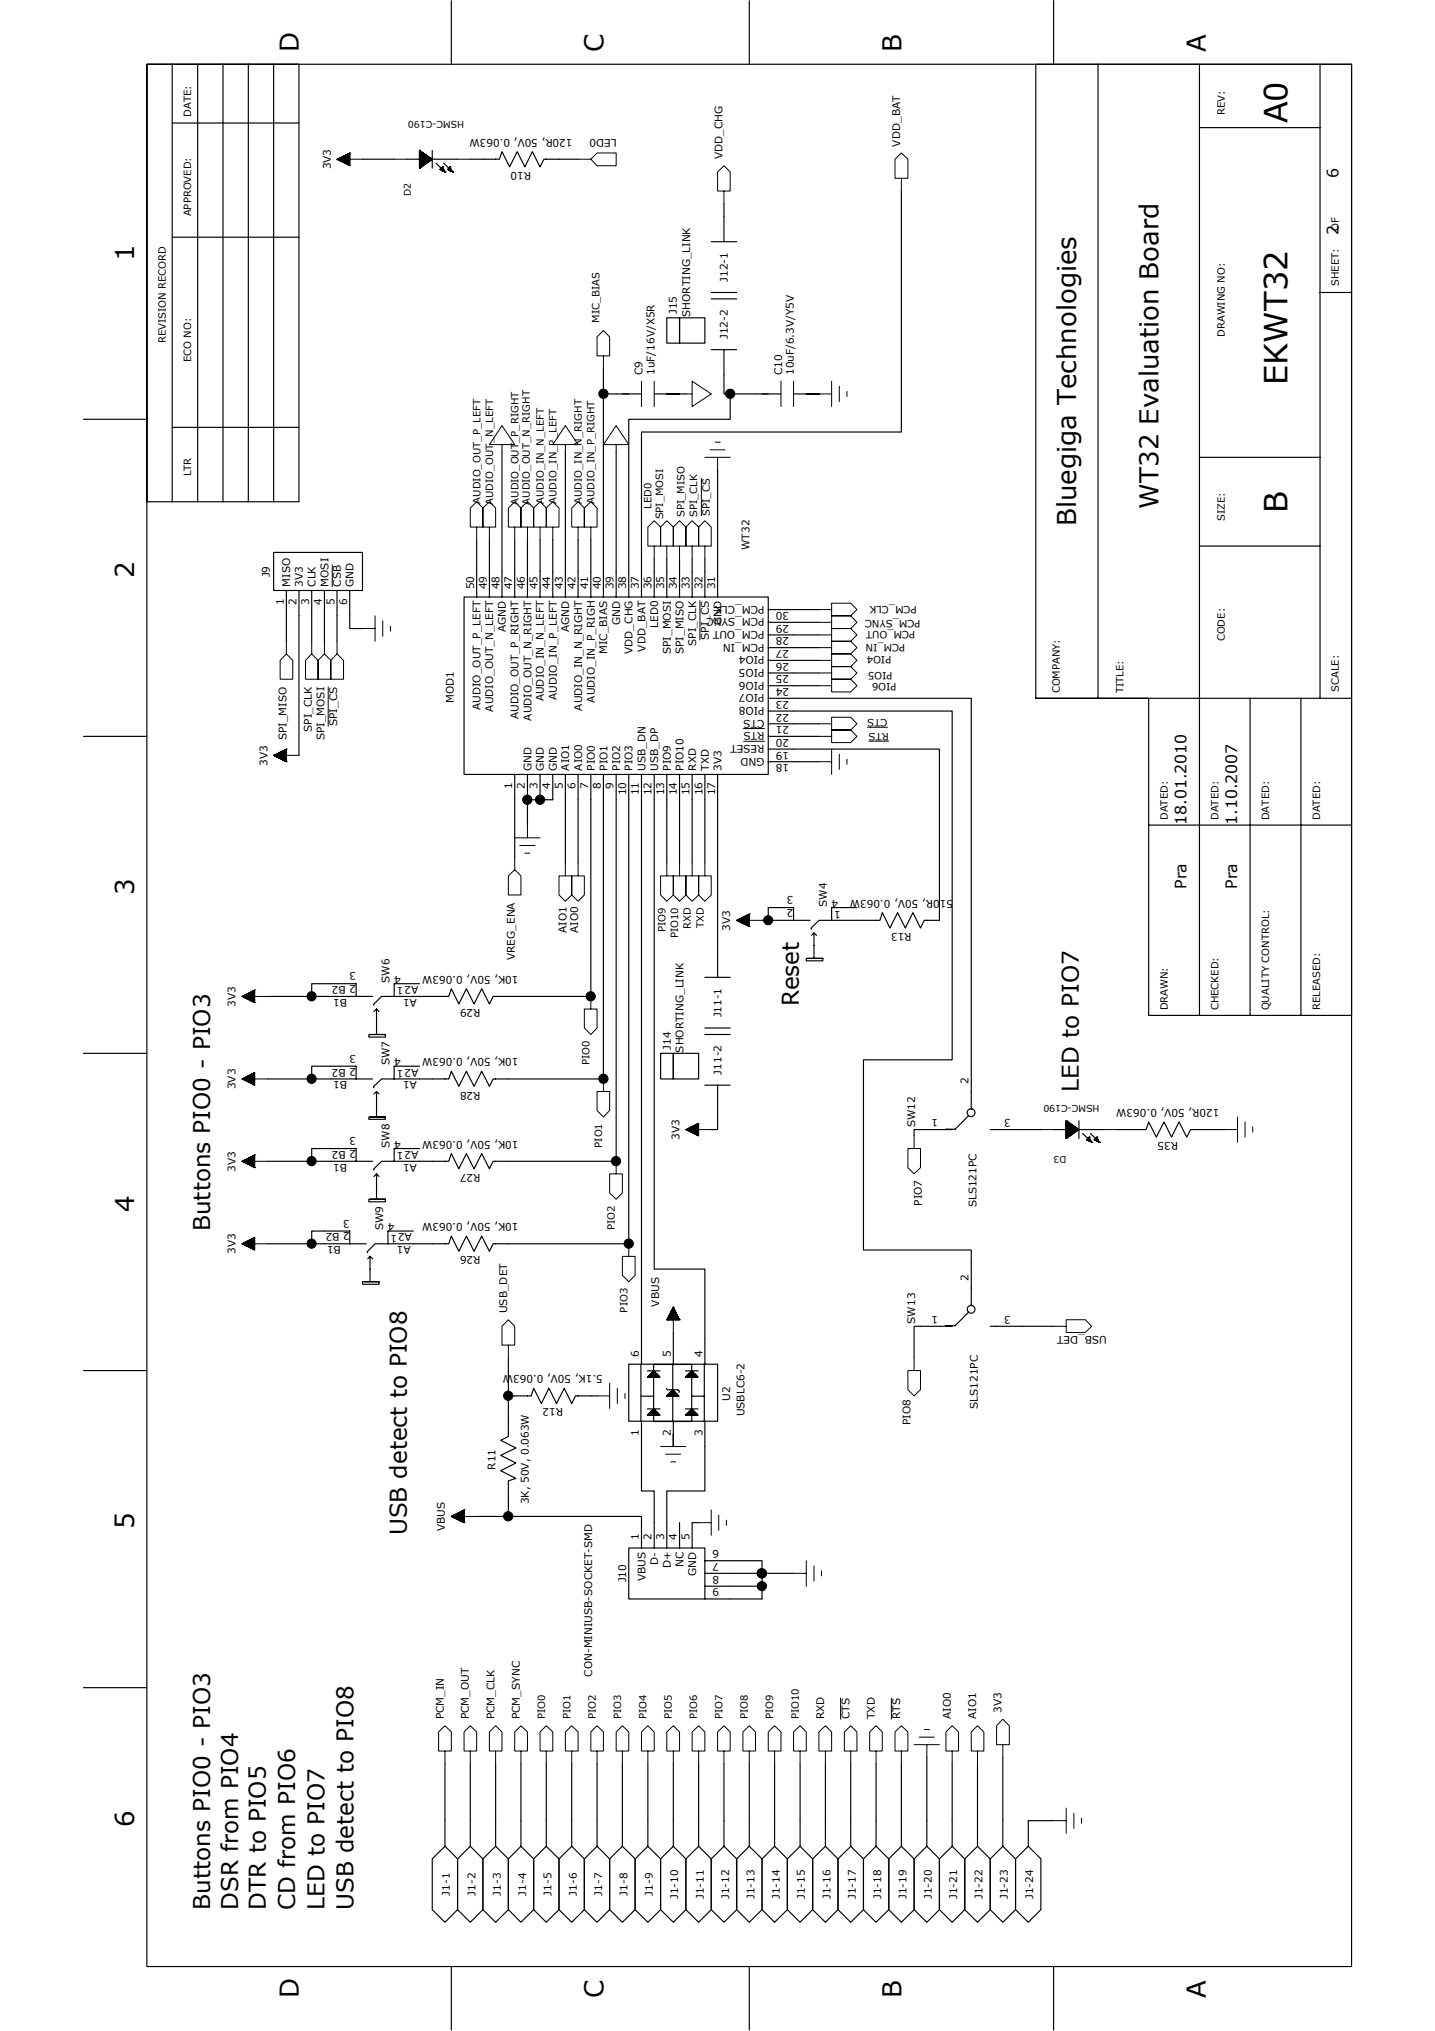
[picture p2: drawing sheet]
<svg xmlns="http://www.w3.org/2000/svg" width="210mm" height="297mm" viewBox="0 0 210 297" stroke-linecap="round" stroke-linejoin="round" font-family="sans-serif">
<defs><g id="words">
<g font-size="4.7">
<text x="188.3" y="18.1" transform="rotate(-90 188.3 18.1)">A0</text>
<text x="188.3" y="56.3" transform="rotate(-90 188.3 56.3)">EKWT32</text>
<text x="188.3" y="75" transform="rotate(-90 188.3 75)">B</text>
</g>
<g font-size="3.8">
<text x="43.7" y="7.5" transform="rotate(-90 43.7 7.5)">D</text>
<text x="88.3" y="7.5" transform="rotate(-90 88.3 7.5)">C</text>
<text x="131.8" y="7.5" transform="rotate(-90 131.8 7.5)">B</text>
<text x="176.4" y="7.5" transform="rotate(-90 176.4 7.5)">A</text>
<text x="19.6" y="38.1" transform="rotate(-90 19.6 38.1)">1</text>
<text x="157.4" y="77" transform="rotate(-90 157.4 77)">Bluegiga Technologies</text>
<text x="169.5" y="74.4" transform="rotate(-90 169.5 74.4)">WT32 Evaluation Board</text>
<text x="19.6" y="84.5" transform="rotate(-90 19.6 84.5)">2</text>
<text x="19.6" y="130.9" transform="rotate(-90 19.6 130.9)">3</text>
<text x="19.6" y="177.2" transform="rotate(-90 19.6 177.2)">4</text>
<text x="19.6" y="223.6" transform="rotate(-90 19.6 223.6)">5</text>
<text x="19.6" y="267.2" transform="rotate(-90 19.6 267.2)">6</text>
<text x="43.7" y="292.3" transform="rotate(-90 43.7 292.3)">D</text>
<text x="88.3" y="292.3" transform="rotate(-90 88.3 292.3)">C</text>
<text x="131.8" y="292.3" transform="rotate(-90 131.8 292.3)">B</text>
<text x="176.4" y="292.3" transform="rotate(-90 176.4 292.3)">A</text>
</g>
<g font-size="3.4">
<text x="116.8" y="147.2" transform="rotate(-90 116.8 147.2)">Reset</text>
<text x="157.8" y="159.6" transform="rotate(-90 157.8 159.6)">LED to PIO7</text>
<text x="30.8" y="180" transform="rotate(-90 30.8 180)">Buttons PIO0 - PIO3</text>
<text x="59.5" y="224.5" transform="rotate(-90 59.5 224.5)">USB detect to PIO8</text>
<text x="30.8" y="279.3" transform="rotate(-90 30.8 279.3)">Buttons PIO0 - PIO3</text>
<text x="34.8" y="279.3" transform="rotate(-90 34.8 279.3)">DSR from PIO4</text>
<text x="38.9" y="279.3" transform="rotate(-90 38.9 279.3)">DTR to PIO5</text>
<text x="43.2" y="279.3" transform="rotate(-90 43.2 279.3)">CD from PIO6</text>
<text x="47.5" y="279.3" transform="rotate(-90 47.5 279.3)">LED to PIO7</text>
<text x="51.7" y="279.3" transform="rotate(-90 51.7 279.3)">USB detect to PIO8</text>
</g>
<g font-size="2.3">
<text x="195.8" y="26.1" transform="rotate(-90 195.8 26.1)">6</text>
<text x="195.8" y="34.4" transform="rotate(-90 195.8 34.4)">2</text>
<text x="173.5" y="120.7" transform="rotate(-90 173.5 120.7)">18.01.2010</text>
<text x="181" y="120.7" transform="rotate(-90 181 120.7)">1.10.2007</text>
<text x="173.5" y="130" transform="rotate(-90 173.5 130)">Pra</text>
<text x="181" y="130" transform="rotate(-90 181 130)">Pra</text>
</g>
<g font-size="1.5">
<text x="28" y="17.1" transform="rotate(-90 28 17.1)">DATE:</text>
<text x="179.2" y="16.8" transform="rotate(-90 179.2 16.8)">REV:</text>
<text x="83.8" y="20.3" transform="rotate(-180 83.8 20.3)">120R, 50V, 0.063W</text>
<text x="90.2" y="20.3" transform="rotate(-180 90.2 20.3)">LED0</text>
<text x="105.7" y="23.3" transform="rotate(-90 105.7 23.3)">VDD_CHG</text>
<text x="131.7" y="21.4" transform="rotate(-90 131.7 21.4)">VDD_BAT</text>
<text x="48.4" y="24.8" transform="rotate(-90 48.4 24.8)">3V3</text>
<text x="77.7" y="25.1" transform="rotate(-180 77.7 25.1)">R10</text>
<text x="28" y="31.6" transform="rotate(-90 28 31.6)">APPROVED:</text>
<text x="195.8" y="33.8" transform="rotate(-90 195.8 33.8)">OF</text>
<text x="106.4" y="41.2" transform="rotate(-90 106.4 41.2)">J12-1</text>
<text x="195.8" y="41.8" transform="rotate(-90 195.8 41.8)">SHEET:</text>
<text x="87.7" y="47.2" transform="rotate(-90 87.7 47.2)">MIC_BIAS</text>
<text x="99" y="46" transform="rotate(-90 99 46)">J15</text>
<text x="100.9" y="46.3" transform="rotate(-90 100.9 46.3)">SHORTING_LINK</text>
<text x="24.3" y="50.2" transform="rotate(-90 24.3 50.2)">REVISION RECORD</text>
<text x="28" y="53" transform="rotate(-90 28 53)">ECO NO:</text>
<text x="106.4" y="49.6" transform="rotate(-90 106.4 49.6)">J12-2</text>
<text x="179.2" y="49.3" transform="rotate(-90 179.2 49.3)">DRAWING NO:</text>
<text x="94" y="54.8" transform="rotate(-90 94 54.8)">C9</text>
<text x="95.7" y="54.8" transform="rotate(-90 95.7 54.8)">1uF/16V/X5R</text>
<text x="114.4" y="54.8" transform="rotate(-90 114.4 54.8)">C10</text>
<text x="116.1" y="54.8" transform="rotate(-90 116.1 54.8)">10uF/6.3V/Y5V</text>
<text x="28" y="69.7" transform="rotate(-90 28 69.7)">LTR</text>
<text x="70.3" y="73.6" transform="rotate(-90 70.3 73.6)">AUDIO_OUT_P_LEFT</text>
<text x="72.1" y="73.9" transform="rotate(-90 72.1 73.9)">AUDIO_OUT_N_LEFT</text>
<text x="75.8" y="73.8" transform="rotate(-90 75.8 73.8)">AUDIO_OUT_P_RIGHT</text>
<text x="77.5" y="73.8" transform="rotate(-90 77.5 73.8)">AUDIO_OUT_N_RIGHT</text>
<text x="79.6" y="73.7" transform="rotate(-90 79.6 73.7)">AUDIO_IN_N_LEFT</text>
<text x="81.4" y="73.7" transform="rotate(-90 81.4 73.7)">AUDIO_IN_P_LEFT</text>
<text x="85.1" y="73.7" transform="rotate(-90 85.1 73.7)">AUDIO_IN_N_RIGHT</text>
<text x="87" y="73.7" transform="rotate(-90 87 73.7)">AUDIO_IN_P_RIGHT</text>
<text x="95.3" y="74.4" transform="rotate(-90 95.3 74.4)">LED0</text>
<text x="97" y="76" transform="rotate(-90 97 76)">SPI_MOSI</text>
<text x="100.1" y="75.6" transform="rotate(-90 100.1 75.6)">SPI_MISO</text>
<text x="102" y="75.6" transform="rotate(-90 102 75.6)">SPI_CLK</text>
<text x="103.8" y="75.4" transform="rotate(-90 103.8 75.4)">SPI_CS</text>
<text x="179.2" y="76.2" transform="rotate(-90 179.2 76.2)">SIZE:</text>
<text x="109.6" y="80.4" transform="rotate(-90 109.6 80.4)">WT32</text>
<text x="39.5" y="84.4" transform="rotate(-90 39.5 84.4)">J9</text>
<text x="41.5" y="88.5" transform="rotate(-90 41.5 88.5)">1</text>
<text x="42.5" y="85.8" transform="rotate(-90 42.5 85.8)">MISO</text>
<text x="43.4" y="88.5" transform="rotate(-90 43.4 88.5)">2</text>
<text x="44.3" y="85.8" transform="rotate(-90 44.3 85.8)">3V3</text>
<text x="45.2" y="88.5" transform="rotate(-90 45.2 88.5)">3</text>
<text x="46.2" y="85.8" transform="rotate(-90 46.2 85.8)">CLK</text>
<text x="47.1" y="88.5" transform="rotate(-90 47.1 88.5)">4</text>
<text x="48" y="85.8" transform="rotate(-90 48 85.8)">MOSI</text>
<text x="48.9" y="88.5" transform="rotate(-90 48.9 88.5)">5</text>
<text x="49.9" y="85.8" transform="rotate(-90 49.9 85.8)">CSB</text>
<text x="50.8" y="88.5" transform="rotate(-90 50.8 88.5)">6</text>
<text x="51.7" y="85.8" transform="rotate(-90 51.7 85.8)">GND</text>
<text x="69.3" y="86.2" transform="rotate(-90 69.3 86.2)">50</text>
<text x="71.2" y="86.2" transform="rotate(-90 71.2 86.2)">49</text>
<text x="73" y="86.2" transform="rotate(-90 73 86.2)">48</text>
<text x="74.9" y="86.2" transform="rotate(-90 74.9 86.2)">47</text>
<text x="76.8" y="86.2" transform="rotate(-90 76.8 86.2)">46</text>
<text x="78.6" y="86.2" transform="rotate(-90 78.6 86.2)">45</text>
<text x="80.5" y="86.2" transform="rotate(-90 80.5 86.2)">44</text>
<text x="82.3" y="86.2" transform="rotate(-90 82.3 86.2)">43</text>
<text x="84.2" y="86.2" transform="rotate(-90 84.2 86.2)">42</text>
<text x="86" y="86.2" transform="rotate(-90 86 86.2)">41</text>
<text x="87.9" y="86.2" transform="rotate(-90 87.9 86.2)">40</text>
<text x="89.7" y="86.2" transform="rotate(-90 89.7 86.2)">39</text>
<text x="91.6" y="86.2" transform="rotate(-90 91.6 86.2)">38</text>
<text x="93.5" y="86.2" transform="rotate(-90 93.5 86.2)">37</text>
<text x="95.3" y="86.2" transform="rotate(-90 95.3 86.2)">36</text>
<text x="97.2" y="86.2" transform="rotate(-90 97.2 86.2)">35</text>
<text x="99" y="86.2" transform="rotate(-90 99 86.2)">34</text>
<text x="100.9" y="86.2" transform="rotate(-90 100.9 86.2)">33</text>
<text x="102.7" y="86.2" transform="rotate(-90 102.7 86.2)">32</text>
<text x="104.6" y="86.2" transform="rotate(-90 104.6 86.2)">31</text>
<text x="111.8" y="88.6" transform="rotate(-180 111.8 88.6)">PCM_CLK</text>
<text x="115.4" y="89.5" transform="rotate(-180 115.4 89.5)">30</text>
<text x="134.1" y="88.6" transform="rotate(-180 134.1 88.6)">PCM_CLK</text>
<text x="74" y="92.4" transform="rotate(-90 74 92.4)">AGND</text>
<text x="83.3" y="92.4" transform="rotate(-90 83.3 92.4)">AGND</text>
<text x="88.8" y="95.7" transform="rotate(-90 88.8 95.7)">MIC_BIAS</text>
<text x="90.7" y="91.4" transform="rotate(-90 90.7 91.4)">GND</text>
<text x="92.5" y="95.7" transform="rotate(-90 92.5 95.7)">VDD_CHG</text>
<text x="94.4" y="95.3" transform="rotate(-90 94.4 95.3)">VDD_BAT</text>
<text x="96.3" y="91.8" transform="rotate(-90 96.3 91.8)">LED0</text>
<text x="98.1" y="95.7" transform="rotate(-90 98.1 95.7)">SPI_MOSI</text>
<text x="100" y="95.7" transform="rotate(-90 100 95.7)">SPI_MISO</text>
<text x="101.8" y="94.4" transform="rotate(-90 101.8 94.4)">SPI_CLK</text>
<text x="103.7" y="93.6" transform="rotate(-90 103.7 93.6)">SPI_CS</text>
<text x="105.5" y="91.4" transform="rotate(-90 105.5 91.4)">GND</text>
<text x="111.8" y="94.1" transform="rotate(-180 111.8 94.1)">PCM_IN</text>
<text x="111.8" y="92.3" transform="rotate(-180 111.8 92.3)">PCM_OUT</text>
<text x="111.8" y="90.4" transform="rotate(-180 111.8 90.4)">PCM_SYNC</text>
<text x="115.4" y="95.1" transform="rotate(-180 115.4 95.1)">27</text>
<text x="115.4" y="93.2" transform="rotate(-180 115.4 93.2)">28</text>
<text x="115.4" y="91.4" transform="rotate(-180 115.4 91.4)">29</text>
<text x="132.4" y="94.2" transform="rotate(-180 132.4 94.2)">PCM_IN</text>
<text x="133.9" y="92.3" transform="rotate(-180 133.9 92.3)">PCM_OUT</text>
<text x="134.6" y="90.6" transform="rotate(-180 134.6 90.6)">PCM_SYNC</text>
<text x="179.2" y="93.8" transform="rotate(-90 179.2 93.8)">CODE:</text>
<text x="111.8" y="101.6" transform="rotate(-180 111.8 101.6)">PIO7</text>
<text x="111.8" y="99.7" transform="rotate(-180 111.8 99.7)">PIO6</text>
<text x="111.8" y="97.9" transform="rotate(-180 111.8 97.9)">PIO5</text>
<text x="111.8" y="96" transform="rotate(-180 111.8 96)">PIO4</text>
<text x="115.4" y="100.6" transform="rotate(-180 115.4 100.6)">24</text>
<text x="115.4" y="98.8" transform="rotate(-180 115.4 98.8)">25</text>
<text x="115.4" y="96.9" transform="rotate(-180 115.4 96.9)">26</text>
<text x="130.4" y="96" transform="rotate(-180 130.4 96)">PIO4</text>
<text x="130.6" y="98.2" transform="rotate(-180 130.6 98.2)">PIO5</text>
<text x="131.1" y="99.9" transform="rotate(-180 131.1 99.9)">PIO6</text>
<text x="155" y="101.4" transform="rotate(-90 155 101.4)">COMPANY:</text>
<text x="164.3" y="101.4" transform="rotate(-90 164.3 101.4)">TITLE:</text>
<text x="195.8" y="101.2" transform="rotate(-90 195.8 101.2)">SCALE:</text>
<text x="45.6" y="107.1" transform="rotate(-90 45.6 107.1)">SPI_CLK</text>
<text x="49.3" y="106.2" transform="rotate(-90 49.3 106.2)">SPI_CS</text>
<text x="66.4" y="102.8" transform="rotate(-90 66.4 102.8)">MOD1</text>
<text x="70.3" y="103.9" transform="rotate(-90 70.3 103.9)">AUDIO_OUT_P_LEFT</text>
<text x="72.2" y="104.1" transform="rotate(-90 72.2 104.1)">AUDIO_OUT_N_LEFT</text>
<text x="75.9" y="105.2" transform="rotate(-90 75.9 105.2)">AUDIO_OUT_P_RIGHT</text>
<text x="77.7" y="105.4" transform="rotate(-90 77.7 105.4)">AUDIO_OUT_N_RIGHT</text>
<text x="79.6" y="102.6" transform="rotate(-90 79.6 102.6)">AUDIO_IN_N_LEFT</text>
<text x="81.4" y="102.4" transform="rotate(-90 81.4 102.4)">AUDIO_IN_P_LEFT</text>
<text x="85.1" y="103.9" transform="rotate(-90 85.1 103.9)">AUDIO_IN_N_RIGHT</text>
<text x="87" y="102.8" transform="rotate(-90 87 102.8)">AUDIO_IN_P_RIGH</text>
<text x="111.8" y="107.1" transform="rotate(-180 111.8 107.1)">RTS</text>
<text x="111.8" y="105.3" transform="rotate(-180 111.8 105.3)">CTS</text>
<text x="111.8" y="103.4" transform="rotate(-180 111.8 103.4)">PIO8</text>
<text x="115.4" y="106.2" transform="rotate(-180 115.4 106.2)">21</text>
<text x="115.4" y="104.4" transform="rotate(-180 115.4 104.4)">22</text>
<text x="115.4" y="102.5" transform="rotate(-180 115.4 102.5)">23</text>
<text x="129.8" y="105.1" transform="rotate(-180 129.8 105.1)">CTS</text>
<text x="130" y="107.1" transform="rotate(-180 130 107.1)">RTS</text>
<text x="39.1" y="112" transform="rotate(-90 39.1 112)">3V3</text>
<text x="41.9" y="108.3" transform="rotate(-90 41.9 108.3)">SPI_MISO</text>
<text x="47.5" y="108.3" transform="rotate(-90 47.5 108.3)">SPI_MOSI</text>
<text x="77.7" y="112.7" transform="rotate(-90 77.7 112.7)">GND</text>
<text x="79.6" y="112.7" transform="rotate(-90 79.6 112.7)">GND</text>
<text x="81.4" y="112.7" transform="rotate(-90 81.4 112.7)">GND</text>
<text x="83.3" y="112.7" transform="rotate(-90 83.3 112.7)">AIO1</text>
<text x="85.1" y="112.7" transform="rotate(-90 85.1 112.7)">AIO0</text>
<text x="87" y="112.7" transform="rotate(-90 87 112.7)">PIO0</text>
<text x="88.8" y="112.7" transform="rotate(-90 88.8 112.7)">PIO1</text>
<text x="90.7" y="112.7" transform="rotate(-90 90.7 112.7)">PIO2</text>
<text x="92.5" y="112.7" transform="rotate(-90 92.5 112.7)">PIO3</text>
<text x="94.4" y="112.7" transform="rotate(-90 94.4 112.7)">USB_DN</text>
<text x="96.3" y="112.7" transform="rotate(-90 96.3 112.7)">USB_DP</text>
<text x="98.1" y="112.7" transform="rotate(-90 98.1 112.7)">PIO9</text>
<text x="100" y="112.7" transform="rotate(-90 100 112.7)">PIO10</text>
<text x="101.8" y="112.7" transform="rotate(-90 101.8 112.7)">RXD</text>
<text x="103.7" y="112.7" transform="rotate(-90 103.7 112.7)">TXD</text>
<text x="105.5" y="112.7" transform="rotate(-90 105.5 112.7)">3V3</text>
<text x="111.8" y="110.8" transform="rotate(-180 111.8 110.8)">GND</text>
<text x="111.8" y="109" transform="rotate(-180 111.8 109)">RESET</text>
<text x="115.4" y="111.8" transform="rotate(-180 115.4 111.8)">18</text>
<text x="115.4" y="109.9" transform="rotate(-180 115.4 109.9)">19</text>
<text x="115.4" y="108.1" transform="rotate(-180 115.4 108.1)">20</text>
<text x="74.9" y="115.4" transform="rotate(-90 74.9 115.4)">1</text>
<text x="76.8" y="115.4" transform="rotate(-90 76.8 115.4)">2</text>
<text x="78.6" y="115.4" transform="rotate(-90 78.6 115.4)">3</text>
<text x="80.5" y="115.4" transform="rotate(-90 80.5 115.4)">4</text>
<text x="82.3" y="115.4" transform="rotate(-90 82.3 115.4)">5</text>
<text x="84.2" y="115.4" transform="rotate(-90 84.2 115.4)">6</text>
<text x="86" y="115.4" transform="rotate(-90 86 115.4)">7</text>
<text x="87.9" y="115.4" transform="rotate(-90 87.9 115.4)">8</text>
<text x="89.7" y="115.4" transform="rotate(-90 89.7 115.4)">9</text>
<text x="91.6" y="116.3" transform="rotate(-90 91.6 116.3)">10</text>
<text x="93.5" y="116.3" transform="rotate(-90 93.5 116.3)">11</text>
<text x="95.3" y="116.3" transform="rotate(-90 95.3 116.3)">12</text>
<text x="97.2" y="116.3" transform="rotate(-90 97.2 116.3)">13</text>
<text x="99" y="116.3" transform="rotate(-90 99 116.3)">14</text>
<text x="100.9" y="116.3" transform="rotate(-90 100.9 116.3)">15</text>
<text x="102.7" y="116.3" transform="rotate(-90 102.7 116.3)">16</text>
<text x="104.6" y="116.3" transform="rotate(-90 104.6 116.3)">17</text>
<text x="170.8" y="120" transform="rotate(-90 170.8 120)">DATED:</text>
<text x="178.2" y="120" transform="rotate(-90 178.2 120)">DATED:</text>
<text x="185.7" y="120" transform="rotate(-90 185.7 120)">DATED:</text>
<text x="193.1" y="120" transform="rotate(-90 193.1 120)">DATED:</text>
<text x="116.1" y="131.1" transform="rotate(-180 116.1 131.1)">3</text>
<text x="122.6" y="131.6" transform="rotate(-180 122.6 131.6)">4</text>
<text x="139.4" y="131.6" transform="rotate(-180 139.4 131.6)">510R, 50V, 0.063W</text>
<text x="82.9" y="136.5" transform="rotate(-90 82.9 136.5)">AIO1</text>
<text x="84.6" y="136.5" transform="rotate(-90 84.6 136.5)">AIO0</text>
<text x="97.4" y="136.3" transform="rotate(-90 97.4 136.3)">PIO9</text>
<text x="99.2" y="137.2" transform="rotate(-90 99.2 137.2)">PIO10</text>
<text x="101.1" y="135.9" transform="rotate(-90 101.1 135.9)">RXD</text>
<text x="102.9" y="135.8" transform="rotate(-90 102.9 135.8)">TXD</text>
<text x="106.8" y="136.1" transform="rotate(-90 106.8 136.1)">3V3</text>
<text x="116.1" y="132.9" transform="rotate(-180 116.1 132.9)">2</text>
<text x="120.9" y="132.7" transform="rotate(-90 120.9 132.7)">SW4</text>
<text x="123" y="133.2" transform="rotate(-180 123 133.2)">1</text>
<text x="133.3" y="136.5" transform="rotate(-180 133.3 136.5)">R13</text>
<text x="52.1" y="142.2" transform="rotate(-180 52.1 142.2)">3</text>
<text x="57" y="143.8" transform="rotate(-90 57 143.8)">SW6</text>
<text x="58.6" y="142.7" transform="rotate(-180 58.6 142.7)">4</text>
<text x="75.3" y="140.4" transform="rotate(-90 75.3 140.4)">VREG_ENA</text>
<text x="75.9" y="142.7" transform="rotate(-180 75.9 142.7)">10K, 50V, 0.063W</text>
<text x="34.5" y="147.2" transform="rotate(-90 34.5 147.2)">3V3</text>
<text x="50.8" y="146.1" transform="rotate(-180 50.8 146.1)">B1</text>
<text x="52.1" y="144" transform="rotate(-180 52.1 144)">2 B2</text>
<text x="61" y="146.1" transform="rotate(-180 61 146.1)">A1</text>
<text x="61.2" y="144.2" transform="rotate(-180 61.2 144.2)">A21</text>
<text x="70.3" y="147.6" transform="rotate(-180 70.3 147.6)">R29</text>
<text x="105.5" y="148.8" transform="rotate(-90 105.5 148.8)">J11-1</text>
<text x="170.8" y="147.8" transform="rotate(-90 170.8 147.8)">DRAWN:</text>
<text x="178.2" y="147.8" transform="rotate(-90 178.2 147.8)">CHECKED:</text>
<text x="185.7" y="147.8" transform="rotate(-90 185.7 147.8)">QUALITY CONTROL:</text>
<text x="193.1" y="147.8" transform="rotate(-90 193.1 147.8)">RELEASED:</text>
<text x="52.1" y="154.3" transform="rotate(-180 52.1 154.3)">3</text>
<text x="57" y="155.8" transform="rotate(-90 57 155.8)">SW7</text>
<text x="58.6" y="154.8" transform="rotate(-180 58.6 154.8)">4</text>
<text x="75.9" y="154.8" transform="rotate(-180 75.9 154.8)">10K, 50V, 0.063W</text>
<text x="86.2" y="155.8" transform="rotate(-90 86.2 155.8)">PIO0</text>
<text x="98.1" y="153.5" transform="rotate(-90 98.1 153.5)">J14</text>
<text x="100" y="153.9" transform="rotate(-90 100 153.9)">SHORTING_LINK</text>
<text x="34.5" y="159.3" transform="rotate(-90 34.5 159.3)">3V3</text>
<text x="50.8" y="158.1" transform="rotate(-180 50.8 158.1)">B1</text>
<text x="52.1" y="156.1" transform="rotate(-180 52.1 156.1)">2 B2</text>
<text x="61" y="158.1" transform="rotate(-180 61 158.1)">A1</text>
<text x="61.2" y="156.3" transform="rotate(-180 61.2 156.3)">A21</text>
<text x="70.3" y="159.6" transform="rotate(-180 70.3 159.6)">R28</text>
<text x="105.5" y="157.2" transform="rotate(-90 105.5 157.2)">J11-2</text>
<text x="141.7" y="158.5" transform="rotate(-90 141.7 158.5)">2</text>
<text x="52.1" y="166.3" transform="rotate(-180 52.1 166.3)">3</text>
<text x="57" y="167.9" transform="rotate(-90 57 167.9)">SW8</text>
<text x="58.6" y="166.8" transform="rotate(-180 58.6 166.8)">4</text>
<text x="75.9" y="166.8" transform="rotate(-180 75.9 166.8)">10K, 50V, 0.063W</text>
<text x="88.1" y="167.9" transform="rotate(-90 88.1 167.9)">PIO1</text>
<text x="99.4" y="166.7" transform="rotate(-90 99.4 166.7)">3V3</text>
<text x="133.9" y="164.9" transform="rotate(-90 133.9 164.9)">SW12</text>
<text x="137.2" y="163.7" transform="rotate(-180 137.2 163.7)">1</text>
<text x="147.9" y="163.7" transform="rotate(-180 147.9 163.7)">3</text>
<text x="172.3" y="167.1" transform="rotate(-180 172.3 167.1)">R35</text>
<text x="178.4" y="162.2" transform="rotate(-180 178.4 162.2)">120R, 50V, 0.063W</text>
<text x="34.5" y="171.3" transform="rotate(-90 34.5 171.3)">3V3</text>
<text x="50.8" y="170.2" transform="rotate(-180 50.8 170.2)">B1</text>
<text x="52.1" y="168.1" transform="rotate(-180 52.1 168.1)">2 B2</text>
<text x="61" y="170.2" transform="rotate(-180 61 170.2)">A1</text>
<text x="61.2" y="168.3" transform="rotate(-180 61.2 168.3)">A21</text>
<text x="70.3" y="171.7" transform="rotate(-180 70.3 171.7)">R27</text>
<text x="51.2" y="178.4" transform="rotate(-180 51.2 178.4)">3</text>
<text x="56" y="180" transform="rotate(-90 56 180)">SW9</text>
<text x="57.7" y="178.9" transform="rotate(-180 57.7 178.9)">4</text>
<text x="75.9" y="178.9" transform="rotate(-180 75.9 178.9)">10K, 50V, 0.063W</text>
<text x="89.9" y="179.9" transform="rotate(-90 89.9 179.9)">PIO2</text>
<text x="134.8" y="176.3" transform="rotate(-90 134.8 176.3)">PIO7</text>
<text x="142.9" y="176.6" transform="rotate(-90 142.9 176.6)">SLS121PC</text>
<text x="34.5" y="183.4" transform="rotate(-90 34.5 183.4)">3V3</text>
<text x="49.9" y="182.2" transform="rotate(-180 49.9 182.2)">B1</text>
<text x="51.2" y="180.2" transform="rotate(-180 51.2 180.2)">2 B2</text>
<text x="60.1" y="182.2" transform="rotate(-180 60.1 182.2)">A1</text>
<text x="60.3" y="180.4" transform="rotate(-180 60.3 180.4)">A21</text>
<text x="70.3" y="183.7" transform="rotate(-180 70.3 183.7)">R26</text>
<text x="91.8" y="192" transform="rotate(-90 91.8 192)">PIO3</text>
<text x="96.4" y="191.1" transform="rotate(-90 96.4 191.1)">VBUS</text>
<text x="141.7" y="187.3" transform="rotate(-90 141.7 187.3)">2</text>
<text x="74.2" y="192.1" transform="rotate(-90 74.2 192.1)">USB_DET</text>
<text x="133.9" y="193.6" transform="rotate(-90 133.9 193.6)">SW13</text>
<text x="137.2" y="192.4" transform="rotate(-180 137.2 192.4)">1</text>
<text x="147.9" y="192.4" transform="rotate(-180 147.9 192.4)">3</text>
<text x="161.9" y="195.4" transform="rotate(-180 161.9 195.4)">USB_DET</text>
<text x="88.2" y="201.1" transform="rotate(-180 88.2 201.1)">5.1K, 50V, 0.063W</text>
<text x="93.5" y="198.4" transform="rotate(-90 93.5 198.4)">6</text>
<text x="98.1" y="198.4" transform="rotate(-90 98.1 198.4)">5</text>
<text x="102.7" y="198.4" transform="rotate(-90 102.7 198.4)">4</text>
<text x="82.4" y="206" transform="rotate(-180 82.4 206)">R12</text>
<text x="93.5" y="210" transform="rotate(-90 93.5 210)">1</text>
<text x="98.1" y="210" transform="rotate(-90 98.1 210)">2</text>
<text x="102.7" y="210" transform="rotate(-90 102.7 210)">3</text>
<text x="106.8" y="204.9" transform="rotate(-90 106.8 204.9)">U2</text>
<text x="108.9" y="207.2" transform="rotate(-90 108.9 207.2)">USBLC6-2</text>
<text x="133.2" y="208.4" transform="rotate(-90 133.2 208.4)">PIO8</text>
<text x="143" y="206.1" transform="rotate(-90 143 206.1)">SLS121PC</text>
<text x="72.5" y="214.9" transform="rotate(-90 72.5 214.9)">R11</text>
<text x="77.4" y="220" transform="rotate(-90 77.4 220)">3K, 50V, 0.063W</text>
<text x="65.1" y="223.9" transform="rotate(-90 65.1 223.9)">VBUS</text>
<text x="93.5" y="225.3" transform="rotate(-90 93.5 225.3)">1</text>
<text x="95.3" y="225.3" transform="rotate(-90 95.3 225.3)">2</text>
<text x="97.2" y="225.3" transform="rotate(-90 97.2 225.3)">3</text>
<text x="99" y="225.3" transform="rotate(-90 99 225.3)">4</text>
<text x="100.9" y="225.3" transform="rotate(-90 100.9 225.3)">5</text>
<text x="105.2" y="226.7" transform="rotate(-180 105.2 226.7)">6</text>
<text x="91.6" y="231.4" transform="rotate(-90 91.6 231.4)">J10</text>
<text x="94.4" y="231.2" transform="rotate(-90 94.4 231.2)">VBUS</text>
<text x="96.3" y="228.8" transform="rotate(-90 96.3 228.8)">D-</text>
<text x="98.1" y="229.4" transform="rotate(-90 98.1 229.4)">D+</text>
<text x="100" y="229.2" transform="rotate(-90 100 229.2)">NC</text>
<text x="101.8" y="230.5" transform="rotate(-90 101.8 230.5)">GND</text>
<text x="105.2" y="228.6" transform="rotate(-180 105.2 228.6)">7</text>
<text x="105.2" y="230.4" transform="rotate(-180 105.2 230.4)">8</text>
<text x="105.2" y="232.3" transform="rotate(-180 105.2 232.3)">9</text>
<text x="86.6" y="245.2" transform="rotate(-90 86.6 245.2)">CON-MINIUSB-SOCKET-SMD</text>
<text x="64.9" y="251.4" transform="rotate(-90 64.9 251.4)">PCM_IN</text>
<text x="68.6" y="251.4" transform="rotate(-90 68.6 251.4)">PCM_OUT</text>
<text x="72.3" y="251.4" transform="rotate(-90 72.3 251.4)">PCM_CLK</text>
<text x="76" y="251.4" transform="rotate(-90 76 251.4)">PCM_SYNC</text>
<text x="79.7" y="251.4" transform="rotate(-90 79.7 251.4)">PIO0</text>
<text x="83.4" y="251.4" transform="rotate(-90 83.4 251.4)">PIO1</text>
<text x="87.1" y="251.4" transform="rotate(-90 87.1 251.4)">PIO2</text>
<text x="90.9" y="251.4" transform="rotate(-90 90.9 251.4)">PIO3</text>
<text x="94.6" y="251.4" transform="rotate(-90 94.6 251.4)">PIO4</text>
<text x="98.3" y="251.4" transform="rotate(-90 98.3 251.4)">PIO5</text>
<text x="102" y="251.4" transform="rotate(-90 102 251.4)">PIO6</text>
<text x="105.7" y="251.4" transform="rotate(-90 105.7 251.4)">PIO7</text>
<text x="109.4" y="251.4" transform="rotate(-90 109.4 251.4)">PIO8</text>
<text x="113.1" y="251.4" transform="rotate(-90 113.1 251.4)">PIO9</text>
<text x="116.8" y="251.4" transform="rotate(-90 116.8 251.4)">PIO10</text>
<text x="120.5" y="251.4" transform="rotate(-90 120.5 251.4)">RXD</text>
<text x="124.3" y="251.4" transform="rotate(-90 124.3 251.4)">CTS</text>
<text x="128" y="251.4" transform="rotate(-90 128 251.4)">TXD</text>
<text x="131.7" y="251.4" transform="rotate(-90 131.7 251.4)">RTS</text>
<text x="139.1" y="251.4" transform="rotate(-90 139.1 251.4)">AIO0</text>
<text x="142.8" y="251.4" transform="rotate(-90 142.8 251.4)">AIO1</text>
<text x="146.5" y="250.5" transform="rotate(-90 146.5 250.5)">3V3</text>
<text x="65.8" y="277.2" transform="rotate(-90 65.8 277.2)">J1-1</text>
<text x="69.5" y="277.2" transform="rotate(-90 69.5 277.2)">J1-2</text>
<text x="73.2" y="277.2" transform="rotate(-90 73.2 277.2)">J1-3</text>
<text x="76.9" y="277.2" transform="rotate(-90 76.9 277.2)">J1-4</text>
<text x="80.7" y="277.2" transform="rotate(-90 80.7 277.2)">J1-5</text>
<text x="84.4" y="277.2" transform="rotate(-90 84.4 277.2)">J1-6</text>
<text x="88.1" y="277.2" transform="rotate(-90 88.1 277.2)">J1-7</text>
<text x="91.8" y="277.2" transform="rotate(-90 91.8 277.2)">J1-8</text>
<text x="95.5" y="277.2" transform="rotate(-90 95.5 277.2)">J1-9</text>
<text x="99.2" y="277.7" transform="rotate(-90 99.2 277.7)">J1-10</text>
<text x="102.9" y="277.7" transform="rotate(-90 102.9 277.7)">J1-11</text>
<text x="106.6" y="277.7" transform="rotate(-90 106.6 277.7)">J1-12</text>
<text x="110.3" y="277.7" transform="rotate(-90 110.3 277.7)">J1-13</text>
<text x="114" y="277.7" transform="rotate(-90 114 277.7)">J1-14</text>
<text x="117.8" y="277.7" transform="rotate(-90 117.8 277.7)">J1-15</text>
<text x="121.5" y="277.7" transform="rotate(-90 121.5 277.7)">J1-16</text>
<text x="125.2" y="277.7" transform="rotate(-90 125.2 277.7)">J1-17</text>
<text x="128.9" y="277.7" transform="rotate(-90 128.9 277.7)">J1-18</text>
<text x="132.6" y="277.7" transform="rotate(-90 132.6 277.7)">J1-19</text>
<text x="136.3" y="277.7" transform="rotate(-90 136.3 277.7)">J1-20</text>
<text x="140" y="277.7" transform="rotate(-90 140 277.7)">J1-21</text>
<text x="143.7" y="277.7" transform="rotate(-90 143.7 277.7)">J1-22</text>
<text x="147.4" y="277.7" transform="rotate(-90 147.4 277.7)">J1-23</text>
<text x="151.1" y="277.7" transform="rotate(-90 151.1 277.7)">J1-24</text>
</g>
<g font-size="1.4">
<text x="67.9" y="17.7" transform="rotate(-180 67.9 17.7)">HSMC-C190</text>
<text x="60.1" y="28.7" transform="rotate(-90 60.1 28.7)">D2</text>
<text x="160.8" y="161.7" transform="rotate(-180 160.8 161.7)">HSMC-C190</text>
<text x="156" y="169.1" transform="rotate(-180 156 169.1)">D3</text>
</g>
</g></defs>
<g fill="none" stroke="#000" stroke-width=".17">
<path d="M21.5 9.4h176.2v278.2h-176.2zM21.5 9.4h22.2v64h-22.2zM25.2 18h18.5M25.2 9.4v64M28.9 9.4v64M32.6 9.4v64M36.3 9.4v64M40 9.4v64M66 .1v9.3M109.6 .1v9.3M151.5 9.4h46.2v139.1h-29.7v-46.4h-16.5zM154.1 .1v9.3"/>
<path d="M160.6 9.4v92.7M175.5 9.4v139.1M175.5 18.7h17.6M193.1 9.4v92.7M25.2 34.7h18.5M53 23.3h4.7M59.5 23.3h7.4M61.4 22l1.8 1.3-1.8 1.3zM61.4 24.6h.1M61.4 22h.1M61.4 22v2.6M61.4 24.4h.3"/>
<path d="M61.4 24h.8M61.4 23.9h1M61.4 23.7h1.3M61.4 23.5h1.6M61.4 23.1h1.6M61.4 22.9h1.3M61.4 22.7h1M61.4 22.6h.8M61.4 22.4h.5M61.4 22.2h.2M61.6 22.1v2.4M61.7 22.2v2.1"/>
<path d="M61.9 22.4v1.8h-.5M62.1 22.5v1.6M62.3 22.6v1.4M62.5 22.8v1M62.7 22.9v.8M62.8 23v.5M63.1 23.1v.4M63.2 22v2.6M63.8 23.9l1.1 1.1M64.3 24.8h.1M64.3 24.8h.6v.2M64.6 25h.4"/>
<path d="M64.7 24.4l.4 .7-.8-.3zM64.7 24.4h.1M64.7 24.4v.6M64.8 24.6h-.3v.3M64.9 23.9l1.1 1.1M65.1 25.1h.1M65.5 24.8h.1M65.5 24.8h.5v.2M65.7 25h.4M65.8 24.4l.4 .7-.7-.3zM65.8 24.4h.1M65.8 24.4v.6"/>
<path d="M65.9 24.6h-.3v.3M66.2 25.1h.1M68.8 23.3h4.2l.4-1.1 1.1 2.2 1.1-2.2 1.2 2.2 1.1-2.2 1.1 2.2 .6-1.1h5M104 35.3h3.8M105.9 29.8v5.5M131.8 27.9v35.3h-38v24.1M88.3 53.9v3.7h5.5M88.3 57.6v29.7M95.7 57.6h4.6M97.5 46.5h1.9v3.7h-1.9zM99.4 46.5h3.7v3.7h-3.7zM104 42.8h3.8"/>
<path d="M104 43.7h3.8M104 51.1h3.8M105.9 51.1v6.5h.9v3.7h-14.8v26M106.8 57.6h7.4M116.1 57.6h3.7M119.8 57.6h.1M193.1 42.8h4.6M12.2 61.3h9.3M25.2 62.5h18.5M69.7 79v8.3M71.6 79v8.3M73.4 66v21.3"/>
<path d="M75.3 79v8.3M77.2 79v8.3M79 79v8.3M80.9 79v8.3M82.7 66v21.3M84.6 79v8.3M86.4 79v8.3M90.1 66v21.3M105 68.7v18.6M175.5 66.9h17.6M175.5 79.9h17.6M40 80.8h13v5.6h-13z"/>
<path d="M41.9 86.4v7.4M43.7 86.4v24.1M45.6 86.4v7.4M47.5 86.4v7.4M49.3 86.4v7.4M51.2 86.4v5.5h1.8M67.9 87.3h44.5v26h-44.5zM95.7 81.7v5.6M97.5 81.7v5.6M99.4 81.7v5.6M101.2 81.7v5.6M103.1 81.7v5.6"/>
<path d="M112.4 98.4h7.4M112.4 96.6h7.4M112.4 94.7h7.4M112.4 92.9h7.4M112.4 91h7.4M112.4 89.2h7.4M12.2 107.7h9.3M75.3 113.3v12M77.2 113.3v3.7M79 113.3v3.7M80.9 113.3v3.7h-3.7v3.7M82.7 113.3v12.9"/>
<path d="M84.6 113.3v12.9M86.4 113.3v32.4h-14.3l-.5 1.1-1.1-2.2-1.2 2.2-1.1-2.2-1.1 2.2-1.1-2.2-.4 1.1h-7.9M88.3 113.3v44.5h-16.2l-.5 1.1-1.1-2.2-1.2 2.2-1.1-2.2-1.1 2.2-1.1-2.2-.4 1.1h-7.9M90.1 113.3v56.5h-18l-.5 1.1-1.1-2.2-1.2 2.2-1.1-2.2-1.1 2.2-1.1-2.2-.4 1.1h-7.9M92 113.3v68.6h-19.9l-.5 1.1-1.1-2.2-1.2 2.2-1.1-2.2-1.1 2.2-1.1-2.2-.4 1.1h-8.9M93.8 113.3v86.2M95.7 113.3v72.3h7.4v13.9M97.5 113.3v12.9M99.4 113.3v12.9M101.2 113.3v12.9M103.1 113.3v12.9M105 113.3v29.6"/>
<path d="M112.4 109.6h25v25h-2.2l-.6 1.1-1.1-2.2-1.1 2.2-1.1-2.2-1.1 2.2-1.1-2.2-.4 1.1h-7.1M112.4 102.1h29.7v60.1M112.4 104h26.9v51h-13v27.8h15.8v8.2M112.4 107.7h7.4M112.4 111.4h7.4M112.4 105.9h7.4M112.4 100.3h7.4M151.5 102.1h46.2M182.9 102.1v46.4M190.3 102.1v46.4M111.5 134.6h.9v-1.9h3.7v1.9M112.4 134.6h.1"/>
<path d="M112.4 134.6h6.1M119.1 136.5v3.7M119.1 136.5l.3 .3M119.1 136.5l-.4 .3M121.6 134.6h-1.8l-1.2 1.2 .1 .1M125.3 132.7h-3.7v1.9M168 120.7h29.7M12.2 154.1h9.3M39.1 145.7h6.5v-1.8h6.5v1.8M39.1 157.8h6.5v-1.9h6.5v1.9M45.6 145.7h8.9M45.6 157.8h8.9"/>
<path d="M54.1 151.3h2.3h-2.4v.4h2.4v-.4M55.1 147.6v3.7M55.1 159.6v3.8M55.1 147.6l.3 .3M55.1 147.6l-.4 .3M55.1 159.6l.3 .4M55.1 159.6l-.4 .4M57.7 145.7h-1.9l-1.2 1.2 .1 .1M57.7 157.8h-1.9l-1.2 1.2 .1 .1M61.4 143.9h-3.7v1.8M61.4 155.9h-3.7v1.9M96.6 154.1h1.9v3.7h-1.9z"/>
<path d="M98.5 154.1h3.7v3.7h-3.7zM103.1 150.3h3.7M103.1 142.9h3.7M103.1 151.3h3.7M103.1 158.7h3.7M105 158.7v6.5h-1M118.1 140.2h2.3h-2.5v.3h2.5v-.3M39.1 169.8h6.5v-1.8h6.5v1.8M45.6 169.8h8.9M54.1 163.4h2.3h-2.4v.3h2.4v-.3M54.1 175.4h2.3h-2.4v.4h2.4v-.4M55.1 171.7v3.7"/>
<path d="M55.1 171.7l.3 .4M55.1 171.7l-.4 .4M57.7 169.8h-1.9l-1.2 1.2 .1 .1M61.4 168h-3.7v1.8M139.3 165.2h-5.6v.9M141.7 163.2l-2 1.9-1.3 .1M144.8 165.2h7.5M154.1 165.2h7.4M156 163.9l1.8 1.3-1.8 1.3zM156 166.5h.1M156 163.9h.1M156 164.7h1.1v1"/>
<path d="M156 164.3h.5v1.8h-.5M156 163.9v2.6M156 166.3h.3M156 165.9h.8M156 165.8h1.1M156 165.6h1.3M156 165.4h1.6M156 165h1.6M156 164.8h1.3M156 164.4h.8M156 164.1h.3M156.2 164v2.4"/>
<path d="M156.3 164.2v2M156.7 164.4v1.6M156.9 164.5v1.4M157.3 164.8v.8M157.5 164.9v.6M157.6 165.1v.2M157.8 163.9v2.6M158.4 165.8l1.1 1.1M158.9 166.7h.1M158.9 166.7h.6v.2M159.2 166.9h.4M159.3 166.3l.4 .8-.8-.4z"/>
<path d="M159.3 166.3h.1M159.3 166.3v.6M159.4 166.5h-.3v.3M159.5 165.8l1.1 1.1M159.7 167.1h.1M160.1 166.7h.1M160.1 166.7h.5v.2M160.4 166.9h.3M160.4 166.3l.4 .8-.7-.4zM160.4 166.3h.1M160.4 166.3v.6M160.5 166.5h-.3v.3"/>
<path d="M160.8 167.1h.1M163.4 165.2h4.2l.4-1.1 1.1 2.2 1.2-2.2 1.1 2.2 1.1-2.2 1.1 2.2 .6-1.1h5M39.1 181.9h6.5v-1.9h5.6v1.9M45.6 181.9h8M53.2 187.5h2.2h-2.4v.3h2.4v-.3M54.1 183.7v3.8M54.1 183.7l.4 .4M54.1 183.7l-.3 .4M56.7 181.9h-1.8l-1.2 1.2 .1 .1M60.5 180h-3.8v1.9M74.4 198.6v5.6h3.3l.4-1.2 1.1 2.3 1.1-2.3 1.1 2.3 1.1-2.3 1.1 2.3 .6-1.1h3.1M92 199.5h13v8.4h-13z"/>
<path d="M93.7 199.6v8.3M98.4 199.6v3.7M98.5 194.9v4.6M103 199.6v8.3M139.3 194h-5.6v4.6M141.7 191.9l-2 2h-1.3v.1M144.8 194h9.3M12.2 200.4h9.3M74.4 204.2v5.9l-1.2 .6 2.3 1.1-2.3 1.1 2.3 1.1-2.3 1.1 2.3 1.1-1.1 .4v5.2h-4.7M93.7 204.2h1.9M93.8 207.9v10.2h1.9v8.3M94.7 207l.9-.9 .9 .9z"/>
<path d="M94.7 201.4l.9-.9 .9 .9zM94.7 206.1h1.8M94.7 200.5h1.8M94.7 206.9h1.8M94.7 201.4h1.8M94.8 201.3v.1M94.8 206.9v.1M94.9 206.7h1.4M94.9 201.2h1.4M95 201.1v.3M95 206.7v.3M95.1 206.6h1"/>
<path d="M95.1 201h1M95.1 201v.4M95.1 206.5v.5M95.3 206.4h.6M95.3 200.8h.6M95.3 200.8v.6M95.3 206.3v.7M95.5 206.2h.3M95.5 200.6h.3M95.5 200.6v.8M95.5 206.2v.8M95.6 201.4v6.5h5.6v-.9"/>
<path d="M95.6 200.5v-.9h5.6v.9M95.7 200.5v.9M95.7 206.1v.9M95.9 200.7v.7M95.9 206.2v.8M96.1 200.9v.5M96.1 206.5v.5M96.2 201.1v.3M96.2 206.6v.4M96.4 201.3v.1M96.4 206.8v.2M97.5 204.2l.9-.9 .9 .9z"/>
<path d="M97.5 203.1l.1 .2h1.5l.3 .2-.1 .1M97.5 204.2h1.8M97.5 204.1v.1M97.7 204h1.4M97.7 203.9v.3M97.9 203.8h1M97.9 203.8v.4M98 203.6h.7M98.1 203.6v.6M98.3 203.4h.2M98.3 203.4v.8M98.4 204.2v3.7"/>
<path d="M98.5 203.3v.9M98.5 207.9v3.7M98.7 203.5v.7M98.8 203.7v.5M99 203.8v.4M99.2 204v.2M100.3 201.4l.9-.9 .9 .9zM100.3 207l.9-.9 .9 .9zM100.3 206.1h1.8M100.3 200.5h1.8M100.3 206.9h1.8M100.3 201.4h1.8"/>
<path d="M100.3 201.3v.1M100.3 206.9v.1M100.5 206.7h1.4M100.5 201.2h1.4M100.5 201.1v.3M100.5 206.7v.3M100.7 206.6h1M100.7 201h1M100.7 201v.4M100.7 206.5v.5M100.8 206.4h.7M100.8 200.8h.7"/>
<path d="M100.9 200.8v.6M100.9 206.3v.7M101 206.2h.3M101 200.6h.3M101.1 200.6v.8M101.1 206.2v.8M101.2 204.2h1.8M101.2 201.4v4.7M101.2 200.5v.9M101.2 206.1v.9M101.4 200.7v.7M101.4 206.2v.8"/>
<path d="M101.6 200.9v.5M101.6 206.5v.5M101.8 201.1v.3M101.8 206.6v.4M102 201.3v.1M102 206.8v.2M103.1 207.9v10.2h-5.6v8.3M74.4 221.8h19.4v4.6M92 226.4h11.1v7.4h-11.1zM99.4 222.7v3.7M102.2 222.7h-1v3.7M103.1 228.3h8.4v1.8h-8.4"/>
<path d="M111.5 232v1.8h-8.4M116.1 230.1h-4.6v1.9h-8.4M12.2 246.8h9.3M65.1 258v12M68.8 258v12M72.5 258v12M76.2 258v12M79.9 258v12M83.6 258v12M87.3 258v12M91 258v12M94.8 258v12"/>
<path d="M98.5 258v12M102.2 258v12M105.9 258v12M109.6 258v12M113.3 258v12M117 258v12M120.7 258v12M124.4 258v12M128.1 258v12M131.8 258v12M135.6 257v13M139.3 258v12"/>
<path d="M143 258v12M146.7 257v13M63.2 271.9l1.9-1.9 1.8 1.9v7.4l-1.8 1.8-1.9-1.8zM66.9 271.9l1.9-1.9 1.8 1.9v7.4l-1.8 1.8-1.9-1.8zM70.6 271.9l1.9-1.9 1.9 1.9v7.4l-1.9 1.8-1.9-1.8zM76.2 270l1.9 1.9v7.4l-1.9 1.8-1.8-1.8v-7.4zM79.9 270l1.9 1.9v7.4l-1.9 1.8-1.8-1.8v-7.4zM81.8 271.9l1.8-1.9 1.9 1.9v7.4l-1.9 1.8-1.8-1.8zM85.5 271.9l1.8-1.9 1.9 1.9v7.4l-1.9 1.8-1.8-1.8zM89.2 271.9l1.8-1.9 1.9 1.9v7.4l-1.9 1.8-1.8-1.8zM92.9 271.9l1.9-1.9 1.8 1.9v7.4l-1.8 1.8-1.9-1.8zM96.6 271.9l1.9-1.9 1.8 1.9v7.4l-1.8 1.8-1.9-1.8z"/>
<path d="M100.3 271.9l1.9-1.9 1.8 1.9v7.4l-1.8 1.8-1.9-1.8zM104 271.9l1.9-1.9 1.9 1.9v7.4l-1.9 1.8-1.9-1.8zM109.6 270l1.9 1.9v7.4l-1.9 1.8-1.8-1.8v-7.4zM113.3 270l1.9 1.9v7.4l-1.9 1.8-1.8-1.8v-7.4zM115.2 271.9l1.8-1.9 1.9 1.9v7.4l-1.9 1.8-1.8-1.8zM118.9 271.9l1.8-1.9 1.9 1.9v7.4l-1.9 1.8-1.8-1.8zM122.6 271.9l1.8-1.9 1.9 1.9v7.4l-1.9 1.8-1.8-1.8zM128.1 270l1.9 1.9v7.4l-1.9 1.8-1.8-1.8v-7.4zM131.8 270l1.9 1.9v7.4l-1.9 1.8-1.8-1.8v-7.4zM133.7 271.9l1.9-1.9 1.8 1.9v7.4l-1.8 1.8-1.9-1.8zM137.4 271.9l1.9-1.9 1.8 1.9v7.4l-1.8 1.8-1.9-1.8zM141.1 271.9l1.9-1.9 1.8 1.9v7.4l-1.8 1.8-1.9-1.8z"/>
<path d="M146.7 270l1.8 1.9v7.4l-1.8 1.8-1.9-1.8v-7.4zM148.5 271.9l1.9-1.9 1.9 1.9v7.4l-1.9 1.8-1.9-1.8zM154.1 266.3h-3.7v3.7M66 287.6v9.3M109.6 287.6v9.3M154.1 287.6v9.3"/>
<circle cx="142.1" cy="162.7" r=".57"/>
<circle cx="142.1" cy="191.5" r=".57"/>
</g>
<g fill="none" stroke="#000" stroke-width=".15">
<path d="M49.3 23.3l1.9-.9v1.8l-1.9-.9h3.7M49.3 23.3h.1M49.3 23.3h1.9M49.4 23.2v.2M49.4 23.4h1.8M49.6 23.1v.4M49.6 23.5h1.6M49.8 23.1v.4M49.8 23.5h1.4M49.9 23v.6M49.9 23.6h1.3M50.1 22.9v.8"/>
<path d="M50.1 23.7h1.1M50.2 22.9v.8M50.2 23.8h1M50.4 22.8v1M50.4 23.9h.8M50.5 22.7v1.2M50.5 23.9h.7M50.7 22.6v1.4M50.7 24h.5M50.8 22.6v1.4M50.8 24.1h.4M50.9 22.5v1.6"/>
<path d="M51 24.2h.2M51.1 22.4v1.8M51.2 24.2h.1M51.2 22.4h.1M51.2 22.4v1.8M51.2 22.5h-.2v1.7M51.2 22.5h-.3v1.6M51.2 22.6h-.5v1.4M51.2 22.6h-.6v1.3M51.2 22.7h-.8v1.2M51.2 22.8h-.9v1M51.2 22.9h-1.1v.8"/>
<path d="M51.2 23h-1.2v.6M51.2 23h-1.4v.5M51.2 23.1h-1.5v.4M51.2 23.2h-1.7v.2M51.2 23.3h-1.8M57.7 23.3h1.8M66.9 23.3h1.9M84.6 23.3h1.8l.9-.9h2.8v1.8h-2.8l-.9-.9M105.9 27.9h.9v-2.8l-.9-.9-.9 .9v2.8h.9v1.9M131.8 26.1h1v-2.8l-1-.9-.9 .9v2.8h.9v1.8M88.3 52h.9v-2.7l-.9-1-1 1v2.7h1v1.9M93.8 55.8v3.7"/>
<path d="M95.7 55.8v3.7M100.3 57.6h.9v1.9l2.8-1.9-2.8-1.8v1.8M114.2 55.8v3.7M116.1 55.8v3.7M119.8 57.6h1.8M121.6 55.8v3.7M122.8 56.5v2.2M123.9 57.3v.7M69.7 77.1h.9v-2.8l-.9-.9-.9 .9v2.8h.9v1.9M71.6 77.1h.9v-2.8l-.9-.9-1 .9v2.8h1v1.9M73.4 65h-1.8l1.8-2.7 1.9 2.7h-1.9v1M75.3 77.1h.9v-2.8l-.9-.9-.9 .9v2.8h.9v1.9"/>
<path d="M77.2 77.1h.9v-2.8l-.9-.9-1 .9v2.8h1v1.9M79 77.1h.9v-2.8l-.9-.9-.9 .9v2.8h.9v1.9M80.9 77.1h.9v-2.8l-.9-.9-1 .9v2.8h1v1.9M82.7 65h-1.8l1.8-2.7 1.9 2.7h-1.9v1M84.6 77.1h.9v-2.8l-.9-.9-1 .9v2.8h1v1.9M86.4 77.1h.9v-2.8l-.9-.9-.9 .9v2.8h.9v1.9M90.1 65h-1.8l1.8-2.7 1.9 2.7h-1.9v1M95.7 79.9h.9v-2.8l-.9-.9-.9 .9v2.8h.9v1.8M97.5 79.9h1v-2.8l-1-.9-.9 .9v2.8h.9v1.8M99.4 79.9h-.9v-2.8l.9-.9 .9 .9v2.8h-.9v1.8M101.2 79.9h-.9v-2.8l.9-.9 1 .9v2.8h-1v1.8M102.6 70v5.4"/>
<path d="M103.1 79.9h-.9v-2.8l.9-.9 .9 .9v2.8h-.9v1.8M103.1 66.9h3.7M103.8 65.8h2.3M104.6 64.7h.7M105 66.9v1.8M41.9 93.8v1.8l.9 1v2.7h-1.8v-2.7l.9-1M45.6 95.6l.9 1v2.7h-1.8v-2.7zM45.6 93.8v1.8M47.5 93.8v1.8l.9 1v2.7h-1.9v-2.7l1-1M48.6 82.6v3.2M49.3 93.8v1.8l.9 1v2.7h-1.8v-2.7l.9-1M53 91.9h1.9"/>
<path d="M54.9 90.1v3.7M56 90.8v2.2M57.1 91.6v.7M102.4 87.8v5.8M119.8 98.4h1.8v.9h2.8l.9-.9-.9-.9h-2.8v.9M119.8 96.6h1.8v.9h2.8l.9-.9-.9-1h-2.8v1M119.8 94.7h1.8v.9h2.8l.9-.9-.9-.9h-2.8v.9M119.8 92.9h1.8v.9h2.8l.9-.9-.9-1h-2.8v1M119.8 91h1.8v.9h2.8l.9-.9-.9-.9h-2.8v.9M119.8 89.2h1.8v.9h2.8l.9-.9-.9-1h-2.8v1M40 110.5l1.9-.9v1.8l-1.9-.9h3.7M40 110.5h.1"/>
<path d="M40 110.5h1.9M40.2 110.4v.2M40.2 110.6h1.7M40.3 110.3v.3M40.3 110.7h1.6M40.5 110.3v.4M40.5 110.7h1.4M40.6 110.2v.6M40.6 110.8h1.3M40.8 110.1v.7M40.8 110.9h1.1M40.9 110v.9"/>
<path d="M41.1 110v1M41.2 109.9v1.2h.7M41.4 109.8v1.3M41.4 111.2h.5M41.5 109.7v1.5l.4 .1M41.7 109.7v1.6M41.7 111.3h.2M41.8 109.6v1.8M41.9 111.4h.1M41.9 109.6h.1M41.9 109.6v1.8M41.9 109.6h-.2v1.7"/>
<path d="M41.9 109.7h-.3v1.6M41.9 109.8h-.5v1.4M41.9 109.9h-.6v1.2M41.9 109.9h-.8v1.1h.8M41.9 110h-.9v1h.9M41.9 110.1h-1v.8M41.9 110.1h-1.2v.7M41.9 110.2h-1.3v.5M41.9 110.3h-1.5v.4M41.9 110.4h-1.6v.2M41.9 110.4l-1.8 .1M48 100.5v5.7"/>
<path d="M108.7 106.6h3.1M108.8 108.4h3M119.8 107.7h1.8v.9h2.8l.9-.9-.9-.9h-2.8v.9M119.8 105.9h1.8v.9h2.8l.9-.9-.9-1h-2.8v1M119.8 100.3h1.8v.9h2.8l.9-.9-.9-1h-2.8v1M119.8 111.4h1.8M121.6 109.6v3.7M122.8 110.3v2.2M123.9 111v.8M126.9 106.4h2.9M127.1 108.4h2.9M75.3 125.3v1.9l.9 .9v2.8h-1.8v-2.8l.9-.9"/>
<path d="M75.3 122.5h3.7M76 123.7h2.3M76.8 124.8h.7M77.2 120.7v1.8M82.7 126.2v1.9h-.9v2.8l.9 .9 .9-.9v-2.8h-.9M84.6 126.2v1.9h-1v2.8l1 .9 .9-.9v-2.8h-.9M97.5 126.2v1.9h-.9v2.8l.9 .9 1-.9v-2.8h-1M99.4 126.2v1.9h-.9v2.8l.9 .9 .9-.9v-2.8h-.9M101.2 126.2v1.9h-.9v2.8l.9 .9 1-.9v-2.8h-1M103.1 126.2v1.9h-.9v2.8l.9 .9 .9-.9v-2.8h-.9M107.8 134.6l1.8-.9v1.8l-1.8-.9h3.7M107.8 134.6h1.8"/>
<path d="M107.8 134.6h.1M107.9 134.7h1.7M107.9 134.5v.2M107.9 134.5h1.7M108 134.5v.2M108 134.8h1.6M108.1 134.5v.2M108.1 134.4h1.5M108.2 134.4v.4M108.2 134.9h1.4M108.3 134.3h1.3M108.3 134.3v.6"/>
<path d="M108.3 134.9h1.3M108.4 134.3v.6M108.5 135h1.1M108.5 134.2v.8M108.7 134.1v.9M108.7 135.1h.9M108.8 135.1h.8M108.9 134v1.1M109 134v1.2M109 135.2h.6M109 134h.6M109.1 134v1.2"/>
<path d="M109.1 133.9v1.4h.5M109.2 133.9h.4M109.2 133.9v1.4M109.3 133.9v1.4M109.3 135.4h.3M109.3 133.8h.3M109.3 133.8v1.6M109.4 133.8v1.6M109.4 135.4h.2M109.5 133.7h.1M109.5 133.7v1.7M109.6 133.7v1.8"/>
<path d="M109.6 135.5h.1M109.6 133.7h.1M109.6 134l-.8 .1v1M109.6 134.1h-.9v1M109.6 134.2h-1v.8M109.6 134.3h-1.2v.6M109.6 134.6h-1.8M35.4 145.7l1.9-.9v1.8l-1.9-.9h3.7M35.4 145.8h1.9M35.4 157.8h.1M35.4 145.7h.1M35.5 157.8h1.8"/>
<path d="M35.5 145.7h1.8M35.5 145.7v.1M35.5 157.7v.1M35.6 157.7h1.7M35.6 145.8h1.7M35.6 145.6v.2M35.6 157.7v.1M35.6 157.9h1.7M35.6 145.6h1.7M35.7 145.6v.2M35.7 157.7v.2M35.7 157.6h1.6"/>
<path d="M35.7 145.9h1.6M35.7 145.6v.3M35.7 157.6v.3M35.8 158h1.5M35.8 145.5h1.5M35.8 145.5v.4M35.8 157.6v.4M35.8 157.6h1.5M35.8 146h1.5M35.9 145.5v.4M35.9 157.6v.4M35.9 158.1h1.4"/>
<path d="M35.9 145.5h1.4M36 145.5v.5M36 157.5v.6M36 157.5h1.3M36 146h1.3M36 145.4v.6M36.1 158.2h1.2M36.1 145.4h1.2M36.1 145.4v.6M36.1 157.4v.7M36.2 146.1h1.1M36.2 145.4v.7"/>
<path d="M36.2 158.2h1.1M36.2 145.3h1.1M36.2 145.3v.8M36.2 157.4v.8M36.3 145.3v.9M36.3 146.2h1M36.4 145.2h.9M36.4 145.2v1M36.4 157.3v1M36.4 158.3h.9M36.5 145.2v1M36.5 146.3h.8"/>
<path d="M36.5 145.2h.8M36.6 145.2v1.1M36.6 157.2v1.1M36.6 158.4h.7M36.6 157.2h.7M36.6 145.1v1.2M36.6 157.2v1.2M36.6 146.4h.7M36.7 145.1h.6M36.7 145.1v1.3M36.7 157.2v1.2M36.7 158.5h.6"/>
<path d="M36.7 157.1h.6M36.8 145.1v1.3M36.8 157.1v1.4M36.8 146.4h.5M36.8 145h.5M36.9 145v1.4M36.9 157.1v1.4M36.9 158.5h.4M36.9 157h.4M36.9 145v1.5M36.9 157v1.5M36.9 146.5h.4"/>
<path d="M37 144.9h.3M37 144.9v1.6M37 157v1.6M37 158.6h.3M37 157h.3M37.1 144.9v1.6M37.1 157v1.6M37.1 146.6h.2M37.1 156.9v1.7M37.1 158.7h.2M37.2 156.9h.1M37.2 144.8v1.8"/>
<path d="M37.2 156.9v1.8M37.3 157.8h-1.9l1.9-1v1.9l-1.9-.9h3.7M37.3 146.6h.1M37.3 144.8h.1M37.3 144.9h-.2v1.7M37.3 157.3h-.8v1M37.3 157.3h-1v.9M37.3 157.4h-1.1v.8M86.4 145.7v1.9h-.9v2.7l.9 1 .9-1v-2.7h-.9M88.3 157.8v1.8h-1v2.8l1 1 .9-1v-2.8h-.9M35.4 169.8l1.9-.9v1.9zM35.4 169.8h3.7"/>
<path d="M35.4 169.9h1.9M35.4 169.8h.1M35.5 169.8h1.8M35.5 169.8v.1M35.6 170h1.7M35.6 169.8v.1M35.6 169.7h1.7M35.7 169.7v.3M35.7 170h1.6M35.8 169.7h1.5M35.8 169.7v.3M35.8 170.1h1.5"/>
<path d="M36 169.6v.5M36 170.2h1.3M36 169.5v.6M36.1 169.5h1.2M36.1 169.5v.7M36.2 169.5v.7h1.1M36.2 169.4h1.1M36.2 169.4v.8M36.3 169.4v.9h1M36.4 169.4h.9M36.4 169.4v.9M36.5 169.3v1.1"/>
<path d="M36.5 170.4h.8M36.5 169.3h.8M36.6 169.3v1.1M36.6 169.2v1.2M36.6 170.5h.7M36.7 169.2h.6M36.7 169.2v1.3M36.8 169.2v1.3M36.8 170.5h.5M36.8 169.1h.5M36.9 169.1v1.4M36.9 169.1v1.5"/>
<path d="M36.9 170.6h.4M37 169.1h.3M37 169.1v1.5M37.1 169v1.6M37.1 170.7h.2M37.2 169v1.7M37.3 170.8h.1M37.3 168.9h.1M37.3 169h-.2v1.7M37.3 169.6h-1.4v.5M90.1 169.8v1.9h-.9v2.8l.9 .9 .9-.9v-2.8h-.9M100.3 165.2l1.9-.9v1.8l-1.9-.9h3.7"/>
<path d="M100.3 165.2h1.9M100.4 165.2h.1M100.4 165.3h1.8M100.5 165.1h1.7M100.5 165.1v.2M100.5 165.3h1.7M100.7 165.1v.2M100.7 165.4h1.5M100.7 165v.4M100.8 165h1.4M100.8 165v.4M100.9 164.9v.6h1.3"/>
<path d="M101 165.6h1.2M101 164.8v.7M101.2 165.7h1M101.2 164.8v.8M101.2 164.8h1M101.2 164.8v.9M101.3 164.7v1M101.3 165.7h.9M101.3 164.7h.9M101.4 164.7v1M101.5 164.7v1.1M101.5 165.8h.7"/>
<path d="M101.5 164.6h.7M101.6 164.6v1.2M101.6 165.9h.6M101.7 164.5h.5M101.7 164.5v1.4M101.8 164.5v1.4M101.8 165.9h.4M101.8 164.4h.4M101.8 164.4v1.5M101.9 164.4v1.6M101.9 166h.3M102 164.4h.2"/>
<path d="M102 164.4v1.6M102.1 164.3v1.8M102.1 166.1h.1M102.1 164.3h.1M102.2 164.8h-1.1v.8M102.2 164.9h-1.3v.6M102.2 165.1h-1.6v.2M133.7 166.1v1.9h-.9v2.8l.9 .9 .9-.9v-2.8h-.9M152.3 165.2h1.8M161.5 165.2h1.9M179.2 165.2h1.8M181 163.4v3.7"/>
<path d="M182.1 164.1v2.2M183.2 164.8v.8M35.4 181.9h.1M35.5 182h1.8M35.5 181.8v.1M35.6 181.8h1.7M35.6 181.8v.2M35.6 182.1h1.7M35.7 181.8v.2M35.7 181.7h1.6M35.7 181.7v.4M35.8 182.1h1.5"/>
<path d="M35.8 181.7v.4M35.8 181.7h1.5M35.9 181.7v.4M35.9 182.2h1.4M36 181.7v.5M36 181.6h1.3M36 181.6v.6M36.1 182.2h1.2M36.1 181.6v.6M36.2 182.3h1.1M36.2 181.5v.8M36.4 181.4v1"/>
<path d="M36.4 182.4h.9M36.6 181.3v1.2M36.6 182.5h.7M36.6 181.3h.7M36.7 181.3v1.2l.6 .1M36.7 181.2h.6M36.8 181.2v1.4M36.9 181.2v1.4h.4M36.9 181.2h.4M36.9 181.2v1.4M37 181.1v1.6h.3M37 181.1h.3"/>
<path d="M37.1 181.1v1.6M37.1 181v1.7M37.1 182.8h.2M37.2 181h.1M37.2 181v1.8M37.3 181.9h-1.9l1.9-.9v1.8l-1.9-.9h3.7M37.3 181.4h-.8v1M37.3 181.4h-1v.9M37.3 181.5h-1.1v.7M74.4 196.7h.9v-2.7l-.9-1-1 1v2.7h1v1.9M92 181.9v1.8h-1v2.8l1 1 .9-1v-2.8h-.9M97.5 193h.1"/>
<path d="M97.5 193h1.9M97.6 193h1.8M97.6 193v-.1l1.7-.1v.2M97.6 192.8h1.7M97.7 193v-.3h1.6v.3M97.7 192.6h1.5M97.8 192.5h1.3M97.9 192.4h1.2M97.9 192.2h1.1M98 192.1h.9M98.1 191.9h.7M98.2 191.7h.6"/>
<path d="M98.3 191.6h.4M98.3 191.5h.3M98.4 191.3h.1M98.5 191.2l-1 1.8h1.9l-.9-1.8v3.7M98.5 191.2h.1M98.5 191.2v1.8M98.5 191.2h-.1v1.8M98.6 191.3v1.7M98.6 191.4h-.2v1.6M98.7 191.5v1.5M98.7 191.6h-.4v1.4M98.7 191.6v1.4"/>
<path d="M98.7 191.7h-.5v1.3M98.8 191.7v1.3M98.8 191.8h-.7v1.2M98.9 191.9v1.1M98.9 192h-.9v1M99 192.1v.9M99 192.1h-1v.9M99 192.2v.8M99 192.3h-1.1v.7M99.1 192.4v.6M99.1 192.4h-1.2v.6M99.2 192.5v.5"/>
<path d="M99.2 192.6h-1.4v.4M99.4 193h.1M133.7 198.6v1.8h-.9v2.8l.9 1 .9-1v-2.8h-.9M154.1 194h1.9v.9h2.7l1-.9-1-1h-2.7v1M87.3 204.2h1.9M89.2 202.3v3.7M90.3 203v2.3M91.4 203.8v.7M96.6 211.6h3.7M97.4 212.7h2.2M98.1 213.8h.7M98.5 209.7v1.9"/>
<path d="M66 221.8l1.9-1v1.9zM66 221.8h.1M66.1 221.7v.1l1.8 .1M66.3 221.6v.3M66.3 222h1.6M66.4 221.6v.4M66.4 222h1.5M66.6 221.5v.6M66.6 222.1h1.3M66.8 221.4v.7M66.8 222.2h1.1M66.9 221.3v.9"/>
<path d="M66.9 222.2h1M67.1 221.2v1.1M67.1 222.3h.8M67.2 221.2v1.2M67.2 222.4h.7M67.3 221.1v1.3M67.4 222.5h.5M67.5 221v1.5M67.5 222.6h.4M67.6 221v1.6h.3M67.8 220.9v1.8M67.9 222.7h.1"/>
<path d="M67.9 220.8h.1M67.9 220.8v1.9M67.9 220.9h-.2v1.7M67.9 221h-.3v1.6M67.9 221.1h-.5v1.4M67.9 221.1h-.6v1.3M67.9 221.2h-.8v1.1M67.9 221.3h-.9v.9M67.9 221.4h-1.1v.8M67.9 221.4h-1.2v.7M67.9 221.5h-1.4v.5M67.9 221.6h-1.5v.4"/>
<path d="M67.9 221.7h-1.7v.2M67.9 221.7h-1.8v.1M69.7 221.8h-3.7M102.2 222.7h1.8M104 220.8v3.7M105.1 221.6v2.2M106.3 222.3v.8M116.1 230.1h1.8M117.9 228.3v3.7M119.1 229v2.2M120.2 229.7v.8M65.1 256.1h.9v-2.8l-.9-.9-.9 .9v2.8h.9v1.9"/>
<path d="M68.8 256.1h.9v-2.8l-.9-.9-.9 .9v2.8h.9v1.9M72.5 256.1h.9v-2.8l-.9-.9-.9 .9v2.8h.9v1.9M76.2 256.1h1v-2.8l-1-.9-.9 .9v2.8h.9v1.9M79.9 256.1h1v-2.8l-1-.9-.9 .9v2.8h.9v1.9M83.6 256.1h1v-2.8l-1-.9-.9 .9v2.8h.9v1.9M87.3 256.1h1v-2.8l-1-.9-.9 .9v2.8h.9v1.9M91 256.1h1v-2.8l-1-.9-.9 .9v2.8h.9v1.9M94.8 256.1h.9v-2.8l-.9-.9-1 .9v2.8h1v1.9M98.5 256.1h.9v-2.8l-.9-.9-1 .9v2.8h1v1.9M102.2 256.1h.9v-2.8l-.9-.9-1 .9v2.8h1v1.9M105.9 256.1h.9v-2.8l-.9-.9-.9 .9v2.8h.9v1.9M109.6 256.1h.9v-2.8l-.9-.9-.9 .9v2.8h.9v1.9"/>
<path d="M113.3 256.1h.9v-2.8l-.9-.9-.9 .9v2.8h.9v1.9M117 256.1h.9v-2.8l-.9-.9-.9 .9v2.8h.9v1.9M120.7 256.1h.9v-2.8l-.9-.9-.9 .9v2.8h.9v1.9M123 248.3v3.1M124.4 256.1h.9v-2.8l-.9-.9-.9 .9v2.8h.9v1.9M128.1 256.1h1v-2.8l-1-.9-.9 .9v2.8h.9v1.9M130.4 248.4v3M131.8 256.1h1v-2.8l-1-.9-.9 .9v2.8h.9v1.9M133.7 255.2h3.7M134.5 254.1h2.2M135.2 252.9h.8M135.6 255.2v1.8"/>
<path d="M139.3 256.1h.9v-2.8l-.9-.9-.9 .9v2.8h.9v1.9M143 256.1h.9v-2.8l-.9-.9-.9 .9v2.8h.9v1.9M146.7 255.2h.9v-2.8l-.9-1-.9 1v2.8h.9v1.8M154.1 266.3h1.9M156 264.4v3.7M157.1 265.2v2.2M158.2 265.9v.8"/>
</g>
<g fill="#000" stroke="#000" stroke-width=".15">
<circle cx="88.3" cy="57.6" r=".68"/>
<circle cx="106.8" cy="57.6" r=".68"/>
<circle cx="77.1" cy="117" r=".68"/>
<circle cx="79" cy="117" r=".68"/>
<circle cx="112.4" cy="134.6" r=".67"/>
<circle cx="45.6" cy="145.7" r=".67"/>
<circle cx="45.6" cy="157.8" r=".67"/>
<circle cx="86.4" cy="145.7" r=".68"/>
<circle cx="88.3" cy="157.8" r=".68"/>
<circle cx="45.6" cy="169.8" r=".67"/>
<circle cx="90.1" cy="169.8" r=".68"/>
<circle cx="45.6" cy="181.9" r=".67"/>
<circle cx="92" cy="181.9" r=".68"/>
<circle cx="74.3" cy="204.1" r=".68"/>
<circle cx="74.3" cy="221.8" r=".68"/>
<circle cx="111.4" cy="230.1" r=".68"/>
<circle cx="111.4" cy="232" r=".67"/>
</g>
<use href="#words"/>
</svg>
